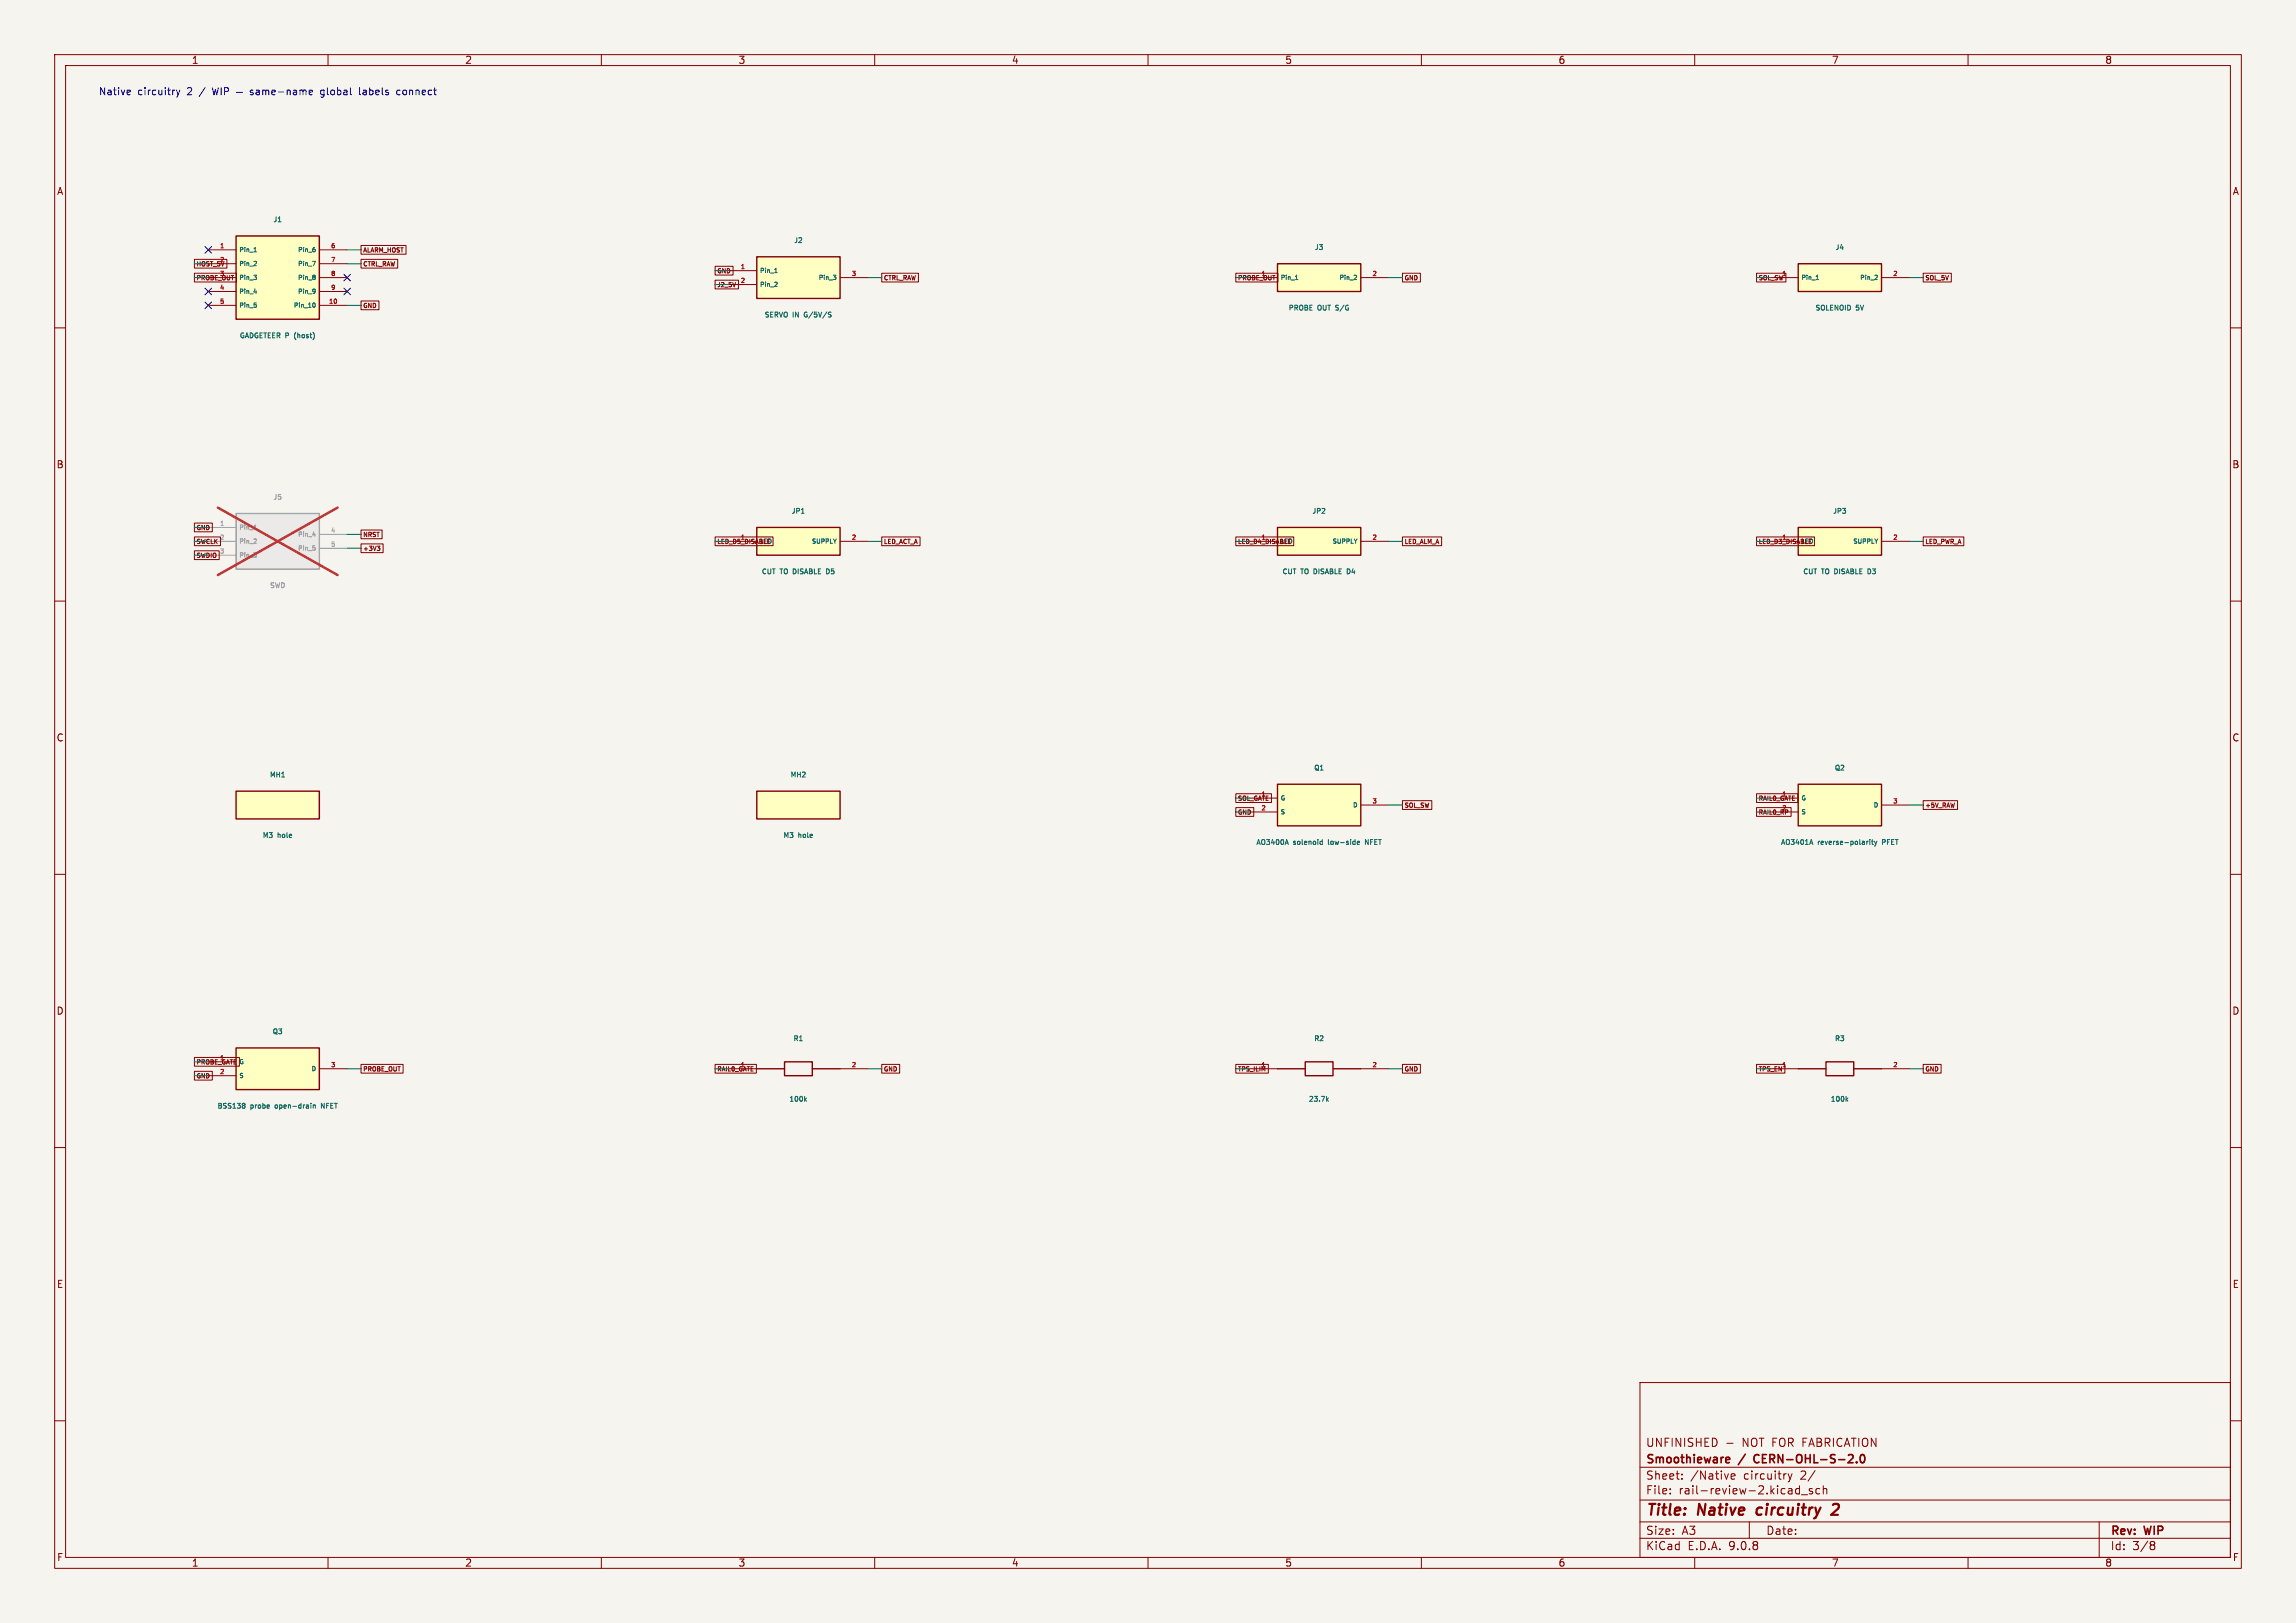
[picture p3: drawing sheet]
<svg xmlns="http://www.w3.org/2000/svg" width="420mm" height="297mm" viewBox="0 0 420 297" stroke-linecap="round" stroke-linejoin="round" font-family="sans-serif">
<defs><g id="words">
<g font-size="2.8" fill="#840000">
<text x="301" y="277.9">Title:</text>
<text x="310.6" y="277.9">Native</text>
<text x="322.2" y="277.9">circuitry</text>
</g>
<g font-size="2.1" fill="#840000">
<text x="301" y="268.2">Smoothieware</text>
<text x="301" y="265">UNFINISHED</text>
<text x="318.2" y="268.2">/</text>
<text x="318.7" y="265">NOT FOR FABRICATION</text>
<text x="321.5" y="268.2">CERN-OHL-S-2.0</text>
<text x="301" y="273.7">File:</text>
<text x="301" y="271">Sheet:</text>
<text x="307.1" y="273.7">rail-review-2.kicad_sch</text>
<text x="309.2" y="271">/Native</text>
<text x="319" y="271">circuitry</text>
<text x="329.5" y="271">2/</text>
<text x="301" y="281.1">Size:</text>
<text x="307.6" y="281.1">A3</text>
<text x="323" y="281.1">Date:</text>
<text x="386" y="281.3">Rev:</text>
<text x="392.4" y="281.3">WIP</text>
<text x="301" y="283.9">KiCad</text>
<text x="308.7" y="283.9">E.D.A.</text>
<text x="316.3" y="283.9">9.0.8</text>
<text x="386" y="283.9">Id:</text>
<text x="390.1" y="283.9">3/8</text>
</g>
<g font-size="1.8" fill="#840000">
<text x="35" y="11.9">1</text>
<text x="85" y="11.9">2</text>
<text x="135" y="11.9">3</text>
<text x="185" y="11.9">4</text>
<text x="235" y="11.9">5</text>
<text x="285" y="11.9">6</text>
<text x="335" y="11.9">7</text>
<text x="385" y="11.9">8</text>
<text x="10.3" y="35.9">A</text>
<text x="408.3" y="35.9">A</text>
<text x="10.3" y="85.9">B</text>
<text x="408.2" y="85.9">B</text>
<text x="10.3" y="135.9">C</text>
<text x="408.2" y="135.9">C</text>
<text x="10.3" y="185.9">D</text>
<text x="408.2" y="185.9">D</text>
<text x="10.3" y="235.9">E</text>
<text x="408.3" y="235.9">E</text>
<text x="10.3" y="285.9">F</text>
<text x="35" y="286.9">1</text>
<text x="85" y="286.9">2</text>
<text x="135" y="286.9">3</text>
<text x="185" y="286.9">4</text>
<text x="235" y="286.9">5</text>
<text x="285" y="286.9">6</text>
<text x="335" y="286.9">7</text>
<text x="385" y="286.9">8</text>
<text x="408.3" y="285.9">F</text>
</g>
<g font-size="1.8" fill="#0000c2">
<text x="18" y="17.6">Native</text>
<text x="25.2" y="17.6">circuitry</text>
<text x="34.4" y="17.6">2</text>
<text x="36.8" y="17.6">/</text>
<text x="59.7" y="17.6">global</text>
<text x="66.9" y="17.6">labels</text>
<text x="74" y="17.6">connect</text>
</g>
<g font-size="1.3" fill="#006464">
<text x="49.9" y="40.9">J1</text>
<text x="145.1" y="44.7">J2</text>
<text x="240.4" y="45.9">J3</text>
<text x="335.6" y="45.9">J4</text>
<text x="139.8" y="58.3">SERVO IN</text>
<text x="147.3" y="58.3">G/5V/S</text>
<text x="235.6" y="57">PROBE</text>
<text x="241" y="57">OUT</text>
<text x="244.6" y="57">S/G</text>
<text x="332" y="57">SOLENOID</text>
<text x="339.5" y="57">5V</text>
<text x="43.7" y="62.1">GADGETEER P</text>
<text x="54.1" y="62.1">(host)</text>
<text x="144.7" y="94.2">JP1</text>
<text x="239.9" y="94.2">JP2</text>
<text x="335.2" y="94.2">JP3</text>
<text x="139.2" y="105.3">CUT</text>
<text x="142.7" y="105.3">TO DISABLE</text>
<text x="151.7" y="105.3">D5</text>
<text x="234.5" y="105.3">CUT</text>
<text x="238" y="105.3">TO DISABLE</text>
<text x="246.9" y="105.3">D4</text>
<text x="329.7" y="105.3">CUT</text>
<text x="333.2" y="105.3">TO DISABLE</text>
<text x="342.2" y="105.3">D3</text>
<text x="49.2" y="142.5">MH1</text>
<text x="144.5" y="142.5">MH2</text>
<text x="240.3" y="141.2">Q1</text>
<text x="335.5" y="141.2">Q2</text>
<text x="47.9" y="153.5">M3</text>
<text x="50.8" y="153.5">hole</text>
<text x="143.2" y="153.5">M3</text>
<text x="146" y="153.5">hole</text>
<text x="229.7" y="154.8">AO3400A</text>
<text x="236.6" y="154.8">solenoid</text>
<text x="243.2" y="154.8">low-side</text>
<text x="250.2" y="154.8">NFET</text>
<text x="325.7" y="154.8">AO3401A</text>
<text x="332.5" y="154.8">reverse-polarity</text>
<text x="344.6" y="154.8">PFET</text>
<text x="49.8" y="189.4">Q3</text>
<text x="145" y="190.7">R1</text>
<text x="240.3" y="190.7">R2</text>
<text x="335.5" y="190.7">R3</text>
<text x="39.7" y="203.1">BSS138</text>
<text x="45.8" y="203.1">probe</text>
<text x="50.6" y="203.1">open-drain</text>
<text x="59.3" y="203.1">NFET</text>
<text x="144.3" y="201.8">100k</text>
<text x="239.3" y="201.8">23.7k</text>
<text x="334.8" y="201.8">100k</text>
</g>
<g font-size="1.3" fill="#939391">
<text x="49.9" y="91.7">J5</text>
<text x="49.3" y="107.8">SWD</text>
</g>
<g font-size="1.1" fill="#a90000">
<text x="40.1" y="45.5">1</text>
<text x="60.4" y="45.5">6</text>
<text x="40.1" y="53.1">4</text>
<text x="60.4" y="48">7</text>
<text x="60.4" y="50.5">8</text>
<text x="60.4" y="53.1">9</text>
<text x="135.4" y="49.3">1</text>
<text x="135.4" y="51.8">2</text>
<text x="155.7" y="50.5">3</text>
<text x="250.9" y="50.5">2</text>
<text x="325.9" y="50.5">1</text>
<text x="346.2" y="50.5">2</text>
<text x="40.1" y="55.6">5</text>
<text x="60" y="55.6">10</text>
<text x="155.7" y="98.8">2</text>
<text x="230.6" y="98.8">1</text>
<text x="250.9" y="98.8">2</text>
<text x="346.2" y="98.8">2</text>
<text x="230.6" y="148.3">2</text>
<text x="250.9" y="147.1">3</text>
<text x="346.2" y="147.1">3</text>
<text x="40.1" y="196.6">2</text>
<text x="60.4" y="195.3">3</text>
<text x="155.7" y="195.3">2</text>
<text x="230.6" y="195.3">1</text>
<text x="250.9" y="195.3">2</text>
<text x="325.9" y="195.3">1</text>
<text x="346.2" y="195.3">2</text>
</g>
<g font-size="1.1" fill="#006464">
<text x="43.7" y="46.3">Pin_1</text>
<text x="54.3" y="46.3">Pin_6</text>
<text x="43.7" y="48.9">Pin_2</text>
<text x="43.7" y="51.4">Pin_3</text>
<text x="43.7" y="54">Pin_4</text>
<text x="54.3" y="48.9">Pin_7</text>
<text x="54.3" y="51.4">Pin_8</text>
<text x="54.3" y="54">Pin_9</text>
<text x="138.9" y="50.2">Pin_1</text>
<text x="138.9" y="52.7">Pin_2</text>
<text x="149.6" y="51.4">Pin_3</text>
<text x="234.2" y="51.4">Pin_1</text>
<text x="244.8" y="51.4">Pin_2</text>
<text x="329.4" y="51.4">Pin_1</text>
<text x="340.1" y="51.4">Pin_2</text>
<text x="43.7" y="56.5">Pin_5</text>
<text x="53.6" y="56.5">Pin_10</text>
<text x="148.3" y="99.7">SUPPLY</text>
<text x="243.6" y="99.7">SUPPLY</text>
<text x="338.8" y="99.7">SUPPLY</text>
<text x="234.2" y="146.7">G</text>
<text x="234.2" y="149.2">S</text>
<text x="247.3" y="147.9">D</text>
<text x="329.4" y="146.7">G</text>
<text x="329.4" y="149.2">S</text>
<text x="342.6" y="147.9">D</text>
<text x="43.7" y="194.9">G</text>
<text x="43.7" y="197.5">S</text>
<text x="56.8" y="196.2">D</text>
</g>
<g font-size="1.1" fill="#840000">
<text x="66.3" y="46.4">ALARM_HOST</text>
<text x="35.9" y="48.9">HOST_5V</text>
<text x="35.9" y="51.5">PROBE_OUT</text>
<text x="40.1" y="48">2</text>
<text x="40.1" y="50.5">3</text>
<text x="66.3" y="48.9">CTRL_RAW</text>
<text x="131.1" y="50.2">GND</text>
<text x="131.1" y="52.8">J2_5V</text>
<text x="161.6" y="51.5">CTRL_RAW</text>
<text x="226.4" y="51.5">PROBE_OUT</text>
<text x="230.6" y="50.5">1</text>
<text x="256.8" y="51.5">GND</text>
<text x="321.6" y="51.5">SOL_SW</text>
<text x="352.1" y="51.5">SOL_5V</text>
<text x="66.3" y="56.6">GND</text>
<text x="35.9" y="99.7">SWCLK</text>
<text x="35.9" y="97.2">GND</text>
<text x="66.3" y="101">+3V3</text>
<text x="66.3" y="98.5">NRST</text>
<text x="131.1" y="99.7">LED_D5_DISABLE</text>
<text x="135.4" y="98.8">1</text>
<text x="138.9" y="99.7">LED</text>
<text x="161.6" y="99.7">LED_ACT_A</text>
<text x="226.4" y="99.7">LED_D4_DISABLE</text>
<text x="234.2" y="99.7">LED</text>
<text x="256.8" y="99.7">LED_ALM_A</text>
<text x="321.6" y="99.7">LED_D3_DISABLE</text>
<text x="325.9" y="98.8">1</text>
<text x="329.4" y="99.7">LED</text>
<text x="352.1" y="99.7">LED_PWR_A</text>
<text x="35.9" y="102.3">SWDIO</text>
<text x="226.4" y="146.7">SOL_GATE</text>
<text x="226.4" y="149.3">GND</text>
<text x="230.6" y="145.8">1</text>
<text x="256.8" y="148">SOL_SW</text>
<text x="321.6" y="149.3">RAIL0_RP</text>
<text x="321.6" y="146.7">RAIL0_GATE</text>
<text x="325.9" y="145.8">1</text>
<text x="325.9" y="148.3">2</text>
<text x="352.1" y="148">+5V_RAW</text>
<text x="35.9" y="197.5">GND</text>
<text x="35.9" y="195">PROBE_GATE</text>
<text x="40.1" y="194.1">1</text>
<text x="66.3" y="196.3">PROBE_OUT</text>
<text x="131.1" y="196.3">RAIL0_GATE</text>
<text x="135.4" y="195.3">1</text>
<text x="161.6" y="196.3">GND</text>
<text x="226.4" y="196.3">TPS_ILIM</text>
<text x="256.8" y="196.3">GND</text>
<text x="321.6" y="196.3">TPS_EN</text>
<text x="352.1" y="196.3">GND</text>
</g>
<g font-size="1.1" fill="#a5a4a2">
<text x="40.1" y="96.3">1</text>
<text x="40.1" y="98.8">2</text>
<text x="40.1" y="101.3">3</text>
<text x="60.4" y="97.5">4</text>
<text x="60.4" y="100.1">5</text>
</g>
<g font-size="1.1" fill="#939391">
<text x="43.7" y="97.1">Pin_1</text>
<text x="43.7" y="99.7">Pin_2</text>
<text x="54.3" y="98.4">Pin_4</text>
<text x="54.3" y="101">Pin_5</text>
<text x="43.7" y="102.2">Pin_3</text>
</g>
</g></defs>
<path d="M0 0h420v297h-420z" fill="#f5f4ef" stroke="#f5f4ef" stroke-width=".18"/>
<g fill="none" stroke="#840000" stroke-width=".18">
<path d="M10 10h400v277h-400zM12 12h396v273h-396zM60 10v2M110 10v2M160 10v2M210 10v2M260 10v2M310 10v2M360 10v2M10 60h2M408 60h2M10 110h2"/>
<path d="M408 110h2M10 160h2M408 160h2M10 210h2M408 210h2M300 253h108v32h-108zM10 260h2M300 278.5h108M300 274.5h108M300 268.5h108M305.5 273.2v.2M305.5 272.5v.1"/>
<path d="M307.7 270.5v.2M307.7 269.8v.1M315.9 264.1h1.1M316.7 270.2l.7-.2-.1-.2-.4-.1-.2 .2v.7h.6M320 278.5v3M327.1 269.7l.3 1M327.4 270.7l-.3 .5M327.8 269.7l-.4 1M328.7 272.4l.5 .1M329.2 271.9v1.5M329.2 273.3l-.5 .1M329.5 273.5h1.2"/>
<path d="M331.5 272.5l-.3-.1-.3 .2 .1 .2 .5 .2v.3h-.6M332.9 272.5l-.5-.1-.2 .3v.4l.1 .2h.6M333.5 272.5l.2-.1 .4 .1 .1 .9M333.5 271.9v1.5M384 278.5v6.5M408 260h2M60 285v2M110 285v2M160 285v2M210 285v2M260 285v2M300 281.5h108"/>
<path d="M310 285v2M360 285v2M393.6 282.1l.4 .1 .2 .2-.3 .3M393.6 282.7h.3M393.9 282.7l.2 .2 .1 .4-.2 .2-.4 .1"/>
</g>
<path d="M321.5 276.1l-.2 .7 .3 .4M335.3 275.4l.3-.2h.5a.45 .45 0 0 1 .3 .6l-.2 .3-1.2 1.1h1.2" fill="none" stroke="#840000" stroke-width=".4"/>
<path d="M315.9 266.7l.4 .1 .1 .2-.7 .2M316.3 267.6l-.4 .1M321 266.4l-.2 .4 .2 .7M338 267.7h1M338.9 266.3v.5M339.6 267.5v.2M340.4 266.3l.2-.1a.8 .8 0 0 1 .5 .7 .8 .8 0 0 1-.5 .8l-.2-.2-.1-.4z" fill="none" stroke="#840000" stroke-width=".3"/>
<path d="M328.9 96.5h15.3v5.1h-15.3z" fill="#ffffc2"/>
<path d="M328.9 96.5h15.3v5.1h-15.3z" fill="none" stroke="#840000" stroke-width=".25"/>
<path d="M323.8 99.1h5.1M344.2 99.1h5" fill="none" stroke="#840000" stroke-width=".18"/>
<path d="M341.9 104.1h-.2v.9h.2" fill="none" stroke="#006464" stroke-width=".18"/>
<path d="M43.2 144.8h15.2v5.1h-15.2z" fill="#ffffc2"/>
<path d="M43.2 144.8h15.2v5.1h-15.2z" fill="none" stroke="#840000" stroke-width=".25"/>
<path d="M233.7 48.3h15.2v5h-15.2z" fill="#ffffc2"/>
<path d="M233.7 48.3h15.2v5h-15.2zM328.9 195.6h5.1M334 194.3h5.1v2.6h-5.1zM339.1 195.6h5.1" fill="none" stroke="#840000" stroke-width=".25"/>
<path d="M228.6 50.8h5.1M248.9 50.8h5.1M323.8 195.6h5.1M344.2 195.6h5" fill="none" stroke="#840000" stroke-width=".18"/>
<path d="M237 51.2h.4M248 50.4l.2 .1-.1 .2-.4 .5h.5M337.8 201.2l.2 .3M338 200.9l-.3 .4" fill="none" stroke="#006464" stroke-width=".18"/>
<path d="M138.4 96.5h15.3v5.1h-15.3z" fill="#ffffc2"/>
<path d="M138.4 96.5h15.3v5.1h-15.3zM233.7 195.6h5.1M238.8 194.3h5v2.6h-5zM243.8 195.6h5.1" fill="none" stroke="#840000" stroke-width=".25"/>
<path d="M133.3 99.1h5.1M153.7 99.1h5M228.6 195.6h5.1M248.9 195.6h5.1" fill="none" stroke="#840000" stroke-width=".18"/>
<path d="M146.6 93.9h.5M151.4 104.1h-.2v.9h.2M242.7 201.2l.3 .3M243 200.9l-.4 .4" fill="none" stroke="#006464" stroke-width=".18"/>
<path d="M328.9 48.3h15.3v5h-15.3z" fill="#ffffc2"/>
<path d="M328.9 48.3h15.3v5h-15.3z" fill="none" stroke="#840000" stroke-width=".25"/>
<path d="M323.8 50.8h5.1M344.2 50.8h5" fill="none" stroke="#840000" stroke-width=".18"/>
<path d="M332.2 51.2h.5M343.3 50.4l.1 .1v.2l-.5 .5h.5" fill="none" stroke="#006464" stroke-width=".18"/>
<path d="M43.2 94h15.2v10.1h-15.2z" fill="#ebeae8"/>
<path d="M43.2 94h15.2v10.1h-15.2z" fill="none" stroke="#9c9b98" stroke-width=".25"/>
<path d="M38.1 96.5h5.1M38.1 99.1h5.1M58.4 97.8h5.1M38.1 101.6h5.1M58.4 100.3h5.1" fill="none" stroke="#9c9b98" stroke-width=".18"/>
<path d="M46.5 96.9h.4M46.8 98.7l.1 .3-.5 .4h.5M57.2 97.9h.5M57.2 99.9h.4M57.6 97.6v.6M46.4 101.2h.5l-.3 .3M46.9 101.5v.4M57.5 100.2l.2 .1-.2 .4" fill="none" stroke="#939391" stroke-width=".18"/>
<path d="M39.9 92.9l21.8 12.3M61.7 92.9l-21.8 12.3" fill="none" stroke="#e12e31" stroke-width=".46"/>
<path d="M43.2 43.2h15.2v15.2h-15.2z" fill="#ffffc2"/>
<path d="M43.2 43.2h15.2v15.2h-15.2z" fill="none" stroke="#840000" stroke-width=".25"/>
<path d="M38.1 45.7h5.1M38.1 48.3h5.1M38.1 50.8h5.1M38.1 53.3h5.1M38.1 55.9h5.1M58.4 45.7h5.1M58.4 48.3h5.1M58.4 50.8h5.1M58.4 53.3h5.1M58.4 55.9h5.1" fill="none" stroke="#840000" stroke-width=".18"/>
<g fill="none" stroke="#006464" stroke-width=".18">
<path d="M46.4 50.4h.5l-.3 .3M46.5 46.1h.4M46.5 53.4h.5M46.8 47.9l.1 .3-.5 .4h.5M46.9 50.7v.4M46.9 55.8v.4M57.2 47.8h.5l-.3 .8M57.4 55.4a.43 .43 0 0 1 .3 .4 .43 .43 0 0 1-.3 .4M57.4 45.3h.2M57.5 45.6l.2 .1-.2 .4M57.5 52.9l.2 .2-.2 .5M57.5 50.4l.2 .1"/>
<path d="M57.5 53.6v.1M57.7 50.5v.1M57.7 50.6l-.2 .1 .2 .3-.2 .2M57.7 53.2l-.2 .2"/>
</g>
<path d="M138.4 47h15.3v7.6h-15.3z" fill="#ffffc2"/>
<path d="M138.4 47h15.3v7.6h-15.3z" fill="none" stroke="#840000" stroke-width=".25"/>
<path d="M133.3 49.5h5.1M133.3 52.1h5.1M153.7 50.8h5" fill="none" stroke="#840000" stroke-width=".18"/>
<path d="M141.7 49.9h.5M142.1 51.7v.3l-.4 .4h.5M151.7 57.5l.2 .1 .1 .2-.4 .2M151.7 57.1l.3 .1M152.4 50.4h.5l-.3 .3M152.8 50.7l.1 .1-.1 .4" fill="none" stroke="#006464" stroke-width=".18"/>
<path d="M233.7 96.5h15.2v5.1h-15.2z" fill="#ffffc2"/>
<path d="M233.7 96.5h15.2v5.1h-15.2z" fill="none" stroke="#840000" stroke-width=".25"/>
<path d="M228.6 99.1h5.1M248.9 99.1h5.1" fill="none" stroke="#840000" stroke-width=".18"/>
<path d="M246.7 104.1h-.3v.9h.3" fill="none" stroke="#006464" stroke-width=".18"/>
<path d="M233.7 143.5h15.2v7.6h-15.2z" fill="#ffffc2"/>
<path d="M233.7 143.5h15.2v7.6h-15.2z" fill="none" stroke="#840000" stroke-width=".25"/>
<path d="M228.6 146.1h5.1M228.6 148.6h5.1M248.9 147.3h5.1" fill="none" stroke="#840000" stroke-width=".18"/>
<path d="M235.1 154.3h.5M235.4 153.6l.3 .9M241.5 154.5h.4M241.5 154h.4M241.9 153.6v.9M248.3 154.2h.4v-.2l-.3-.1-.1 .2v.4h.4M249.8 154.5v-.9l.5 .9" fill="none" stroke="#006464" stroke-width=".18"/>
<path d="M138.4 144.8h15.3v5.1h-15.3z" fill="#ffffc2"/>
<path d="M138.4 144.8h15.3v5.1h-15.3z" fill="none" stroke="#840000" stroke-width=".25"/>
<path d="M43.2 191.8h15.2v7.6h-15.2z" fill="#ffffc2"/>
<path d="M43.2 191.8h15.2v7.6h-15.2zM138.4 195.6h5.1M143.5 194.3h5.1v2.6h-5.1zM148.6 195.6h5.1" fill="none" stroke="#840000" stroke-width=".25"/>
<path d="M38.1 194.3h5.1M38.1 196.9h5.1M58.4 195.6h5.1M133.3 195.6h5.1M153.7 195.6h5" fill="none" stroke="#840000" stroke-width=".18"/>
<path d="M44.6 201.9l.2 .2-.2 .2 .2 .3-.2 .2M56.9 201.9v.1M57.3 202.2v.6M57.3 202.3l.3-.1 .1 .6M58.8 202.8v-.9l.5 .9M147.3 201.2l.2 .3M147.5 200.9l-.3 .4" fill="none" stroke="#006464" stroke-width=".18"/>
<path d="M328.9 143.5h15.3v7.6h-15.3z" fill="#ffffc2"/>
<path d="M328.9 143.5h15.3v7.6h-15.3z" fill="none" stroke="#840000" stroke-width=".25"/>
<g fill="none" stroke="#840000" stroke-width=".18">
<path d="M35.6 47.5h5.9v1.6h-5.9zM35.6 50h7.7v1.6h-7.7zM66 44.9h8.3v1.6h-8.3zM66 47.5h6.7v1.6h-6.7zM66 55.1h3.3v1.6h-3.3zM130.8 48.7h3.3v1.6h-3.3zM130.8 51.3h4.3v1.6h-4.3zM161.3 50h6.7v1.6h-6.7zM226.1 50h7.7v1.6h-7.7zM256.5 50h3.3v1.6h-3.3zM321.3 50h5.4v1.6h-5.4zM351.8 50h5.1v1.6h-5.1z"/>
<path d="M35.6 98.3h4.7v1.6h-4.7zM35.6 95.7h3.2v1.6h-3.2zM66 99.5h4.1v1.6h-4.1zM66 97h3.9v1.6h-3.9zM69 99.9h.5l-.3 .4h.2l.1 .3-.4 .1M130.8 98.3h10.6v1.6h-10.6zM161.3 98.3h7v1.6h-7zM226.1 98.3h10.6v1.6h-10.6zM256.5 98.3h7.2v1.6h-7.2zM321.3 98.3h10.6v1.6h-10.6zM351.8 98.3h7.4v1.6h-7.4zM35.6 100.8h4.5v1.6h-4.5z"/>
<path d="M226.1 145.2h6.5v1.7h-6.5zM226.1 147.8h3.2v1.6h-3.2zM256.5 146.5h5.4v1.6h-5.4zM321.3 147.8h6.3v1.6h-6.3zM321.3 145.2h7.6v1.7h-7.6zM323.8 146.1h5.1M323.8 148.6h5.1M344.2 147.3h5M351.8 146.5h6.3v1.6h-6.3zM35.6 196h3.2v1.7h-3.2zM35.6 193.5h8.2v1.6h-8.2zM66 194.8h7.7v1.6h-7.7z"/>
<path d="M130.8 194.8h7.6v1.6h-7.6zM161.3 194.8h3.3v1.6h-3.3zM226.1 194.8h5.9v1.6h-5.9zM256.5 194.8h3.3v1.6h-3.3zM321.3 194.8h5.2v1.6h-5.2zM351.8 194.8h3.3v1.6h-3.3z"/>
</g>
<path d="M331.1 154.3h.4M331.3 153.6l.3 .9M341.7 153.9l-.1 .1M342 153.6v.1M342 153.9v.6M342.3 153.9h.4M342.5 153.6v.8l.2 .1M342.9 153.9l.2 .6M343.1 154.5l-.2 .3M343.3 153.9l-.2 .6" fill="none" stroke="#006464" stroke-width=".18"/>
<g fill="none" stroke="#009600" stroke-width=".18">
<path d="M35.6 50.8h2.5M35.6 48.3h2.5M63.5 48.3h2.5M63.5 45.7h2.5M63.5 55.9h2.5M130.8 49.5h2.5M130.8 52.1h2.5M158.7 50.8h2.6M226.1 50.8h2.5M254 50.8h2.5M321.3 50.8h2.5M349.2 50.8h2.6"/>
<path d="M35.6 99.1h2.5M35.6 96.5h2.5M63.5 97.8h2.5M130.8 99.1h2.5M158.7 99.1h2.6M226.1 99.1h2.5M254 99.1h2.5M321.3 99.1h2.5M349.2 99.1h2.6M35.6 101.6h2.5M63.5 100.3h2.5M226.1 148.6h2.5"/>
<path d="M226.1 146.1h2.5M254 147.3h2.5M321.3 148.6h2.5M321.3 146.1h2.5M349.2 147.3h2.6M35.6 194.3h2.5M35.6 196.9h2.5M63.5 195.6h2.5M130.8 195.6h2.5M158.7 195.6h2.6M226.1 195.6h2.5M254 195.6h2.5"/>
<path d="M321.3 195.6h2.5M349.2 195.6h2.6"/>
</g>
<path d="M37.5 45.1l1.2 1.2M37.5 55.3l1.2 1.2M37.5 52.7l1.2 1.2M38.7 45.1l-1.2 1.2M38.7 55.3l-1.2 1.2M38.7 52.7l-1.2 1.2M62.9 50.2l1.2 1.2M62.9 52.7l1.2 1.2M64.1 50.2l-1.2 1.2M64.1 52.7l-1.2 1.2" fill="none" stroke="#000084" stroke-width=".18"/>
<g fill="none" stroke="#0000c2" stroke-width=".18">
<path d="M23.7 16.5l.2 .3-.7 .1M23.8 17.3h-.1M32.3 16.5l.3 .8M32.6 17.3l-.3 .5M32.9 16.5l-.3 .8M38.8 16l.3 1.3 .3-.9 .2 .9 .4-1.3M40.4 16v1.3M41.1 16.7h.6l.1-.2-.1-.3-.6-.2v1.3M43.2 16.9h1.1M46.3 16.5h-.3l-.2 .2v.1l.5 .2v.3h-.5M46.9 16.5h.5v.8M47.4 16.8h-.4l-.2 .2 .2 .3h.4"/>
<path d="M48.1 16.6l.3-.1 .2 .2M48.1 16.5v.8M48.6 16.7l.2-.2h.3l.1 .8M48.6 16.7v.6M49.7 16.9l.7-.1-.1-.3h-.4l-.2 .2 .1 .6h.5M50.9 16.8h1M52.5 16.6l.2-.1h.3l.1 .8M52.5 16.5v.8M53.7 16.5h.5l.1 .8M54.3 16.8h-.5l-.2 .2 .2 .3h.5M54.9 16.6l.3-.1 .2 .2M54.9 16.5v.8"/>
<path d="M55.4 16.7l.2-.2h.3l.1 .8M55.4 16.7v.6M56.5 16.9l.7-.1-.1-.3h-.4l-.2 .2 .1 .6h.5M58.7 17.7h.4M59.1 16.5h-.3l-.2 .2 .1 .5 .4 .1M65.8 16v1.2l.2 .1M66.4 16.9v.4M73.2 16.5h-.4l-.2 .2 .1 .6h.5"/>
</g>
<use href="#words"/>
</svg>
